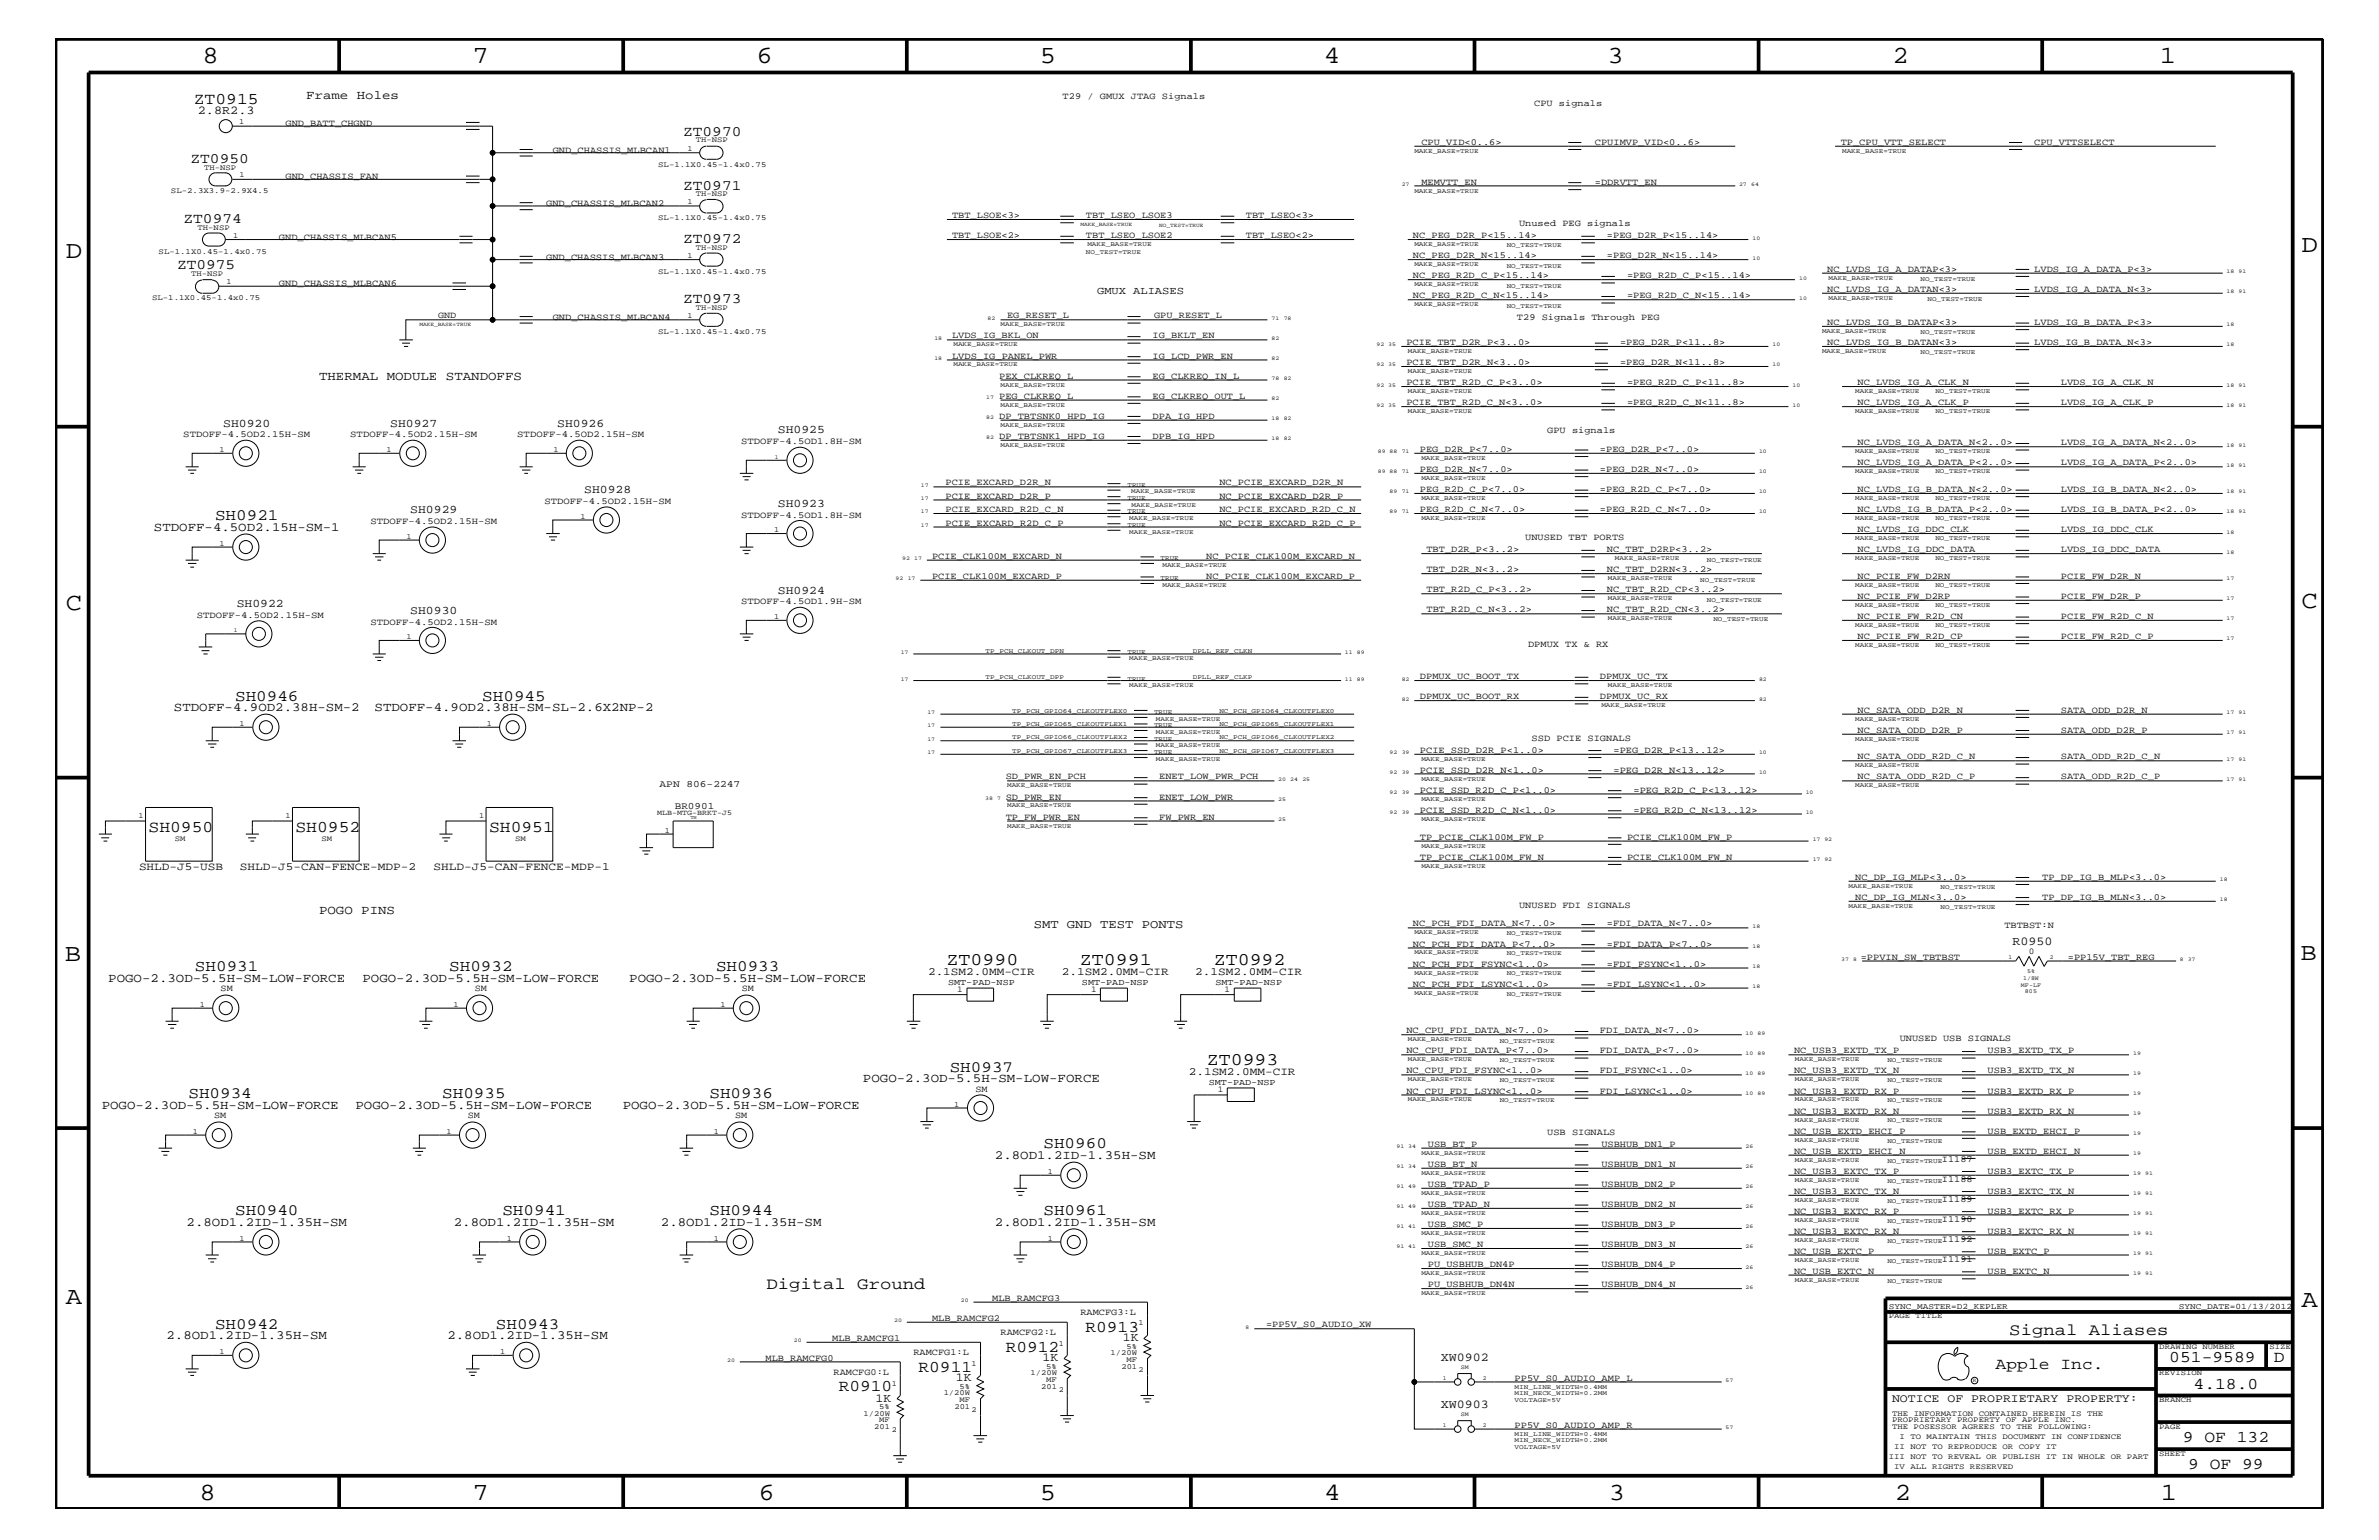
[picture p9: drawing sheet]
<svg xmlns="http://www.w3.org/2000/svg" width="432mm" height="279mm" viewBox="0 0 432 279" stroke-linecap="round" stroke-linejoin="round" font-family="sans-serif">
<defs><g id="words">
<g font-size="4.5">
<text x="36.7" y="11.5">8</text>
<text x="85.8" y="11.5">7</text>
<text x="137.3" y="11.5">6</text>
<text x="188.7" y="11.5">5</text>
<text x="240.3" y="11.5">4</text>
<text x="291.8" y="11.5">3</text>
<text x="343.5" y="11.5">2</text>
<text x="392" y="11.5">1</text>
<text x="11.9" y="46.8">D</text>
<text x="417.7" y="45.7">D</text>
<text x="11.9" y="110.6">C</text>
<text x="417.7" y="110.3">C</text>
<text x="11.8" y="174.3">B</text>
<text x="417.6" y="174.2">B</text>
<text x="11.9" y="236.7">A</text>
<text x="417.7" y="237.1">A</text>
<text x="36.2" y="272.1">8</text>
<text x="85.8" y="272.1">7</text>
<text x="137.7" y="272.1">6</text>
<text x="188.7" y="272.1">5</text>
<text x="240.4" y="272.1">4</text>
<text x="292" y="272.1">3</text>
<text x="343.9" y="272.1">2</text>
<text x="392.2" y="272.1">1</text>
</g>
<g font-size="3.2">
<text x="171.8" y="175">ZT0990</text>
<text x="196" y="175">ZT0991</text>
<text x="220.3" y="175">ZT0992</text>
<text x="219" y="193.2">ZT0993</text>
</g>
<g font-size="3">
<text x="35.2" y="18.8">ZT0915</text>
<text x="27" y="150.9">SH0950</text>
<text x="53.6" y="150.9">SH0952</text>
<text x="88.8" y="150.9">SH0951</text>
<text x="139.1" y="233.8">Digital Ground</text>
<text x="182.5" y="245.2">R0912</text>
<text x="197" y="241.6">R0913</text>
<text x="364.7" y="242.3">Signal Aliases</text>
<text x="166.7" y="248.9">R0911</text>
<text x="362.2" y="248.4">Apple Inc.</text>
<text x="393.7" y="247.1">051-9589</text>
<text x="398.1" y="252">4.18.0</text>
<text x="412.7" y="247.1">D</text>
<text x="152.2" y="252.4">R0910</text>
<text x="396.2" y="261.6">9 OF 132</text>
<text x="397.2" y="266.6">9 OF 99</text>
</g>
<g font-size="2.9">
<text x="39" y="94.3">SH0921</text>
<text x="42.7" y="127.1">SH0946</text>
<text x="87.5" y="127.1">SH0945</text>
<text x="35.4" y="176.2">SH0931</text>
<text x="81.5" y="176.2">SH0932</text>
<text x="130" y="176.2">SH0933</text>
<text x="172.4" y="194.4">SH0937</text>
<text x="34.2" y="199.2">SH0934</text>
<text x="80.3" y="199.2">SH0935</text>
<text x="128.8" y="199.2">SH0936</text>
<text x="189.4" y="208.3">SH0960</text>
<text x="42.7" y="220.4">SH0940</text>
<text x="91.2" y="220.4">SH0941</text>
<text x="128.8" y="220.4">SH0944</text>
<text x="189.4" y="220.4">SH0961</text>
<text x="39" y="241.1">SH0942</text>
<text x="90" y="241.1">SH0943</text>
</g>
<g font-size="2.6">
<text x="34.6" y="29.5">ZT0950</text>
<text x="124" y="24.7">ZT0970</text>
<text x="124" y="34.4">ZT0971</text>
<text x="33.3" y="40.4">ZT0974</text>
<text x="124" y="44.1">ZT0972</text>
<text x="32.1" y="48.9">ZT0975</text>
<text x="124" y="55">ZT0973</text>
</g>
<g font-size="2.3">
<text x="55.6" y="18">Frame Holes</text>
<text x="57.9" y="68.9">THERMAL MODULE STANDOFFS</text>
<text x="27.9" y="96.3">STDOFF-4.5OD2.15H-SM-1</text>
<text x="31.6" y="129.1">STDOFF-4.9OD2.38H-SM-2</text>
<text x="68" y="129.1">STDOFF-4.9OD2.38H-SM-SL-2.6X2NP-2</text>
<text x="57.9" y="165.9">POGO PINS</text>
<text x="19.6" y="178.2">POGO-2.3OD-5.5H-SM-LOW-FORCE</text>
<text x="65.8" y="178.2">POGO-2.3OD-5.5H-SM-LOW-FORCE</text>
<text x="114.2" y="178.2">POGO-2.3OD-5.5H-SM-LOW-FORCE</text>
<text x="156.6" y="196.4">POGO-2.3OD-5.5H-SM-LOW-FORCE</text>
<text x="18.5" y="201.2">POGO-2.3OD-5.5H-SM-LOW-FORCE</text>
<text x="64.5" y="201.2">POGO-2.3OD-5.5H-SM-LOW-FORCE</text>
<text x="113" y="201.2">POGO-2.3OD-5.5H-SM-LOW-FORCE</text>
<text x="180.6" y="210.3">2.8OD1.2ID-1.35H-SM</text>
<text x="33.9" y="222.4">2.8OD1.2ID-1.35H-SM</text>
<text x="82.4" y="222.4">2.8OD1.2ID-1.35H-SM</text>
<text x="120" y="222.4">2.8OD1.2ID-1.35H-SM</text>
<text x="180.6" y="222.4">2.8OD1.2ID-1.35H-SM</text>
<text x="30.2" y="243">2.8OD1.2ID-1.35H-SM</text>
<text x="81.2" y="243">2.8OD1.2ID-1.35H-SM</text>
</g>
<g font-size="2.2">
<text x="35.9" y="20.7">2.8R2.3</text>
<text x="187.6" y="168.3">SMT GND TEST PONTS</text>
<text x="365.3" y="171.4">R0950</text>
<text x="203.8" y="243.4">1K</text>
<text x="173.5" y="250.6">1K</text>
<text x="189.2" y="247">1K</text>
<text x="261.5" y="247">XW0902</text>
<text x="158.9" y="254.3">1K</text>
<text x="261.5" y="255.5">XW0903</text>
</g>
<g font-size="2.1">
<text x="40.5" y="77.4">SH0920</text>
<text x="70.8" y="77.4">SH0927</text>
<text x="101.1" y="77.4">SH0926</text>
<text x="141.2" y="78.6">SH0925</text>
<text x="106" y="89.5">SH0928</text>
<text x="74.5" y="93.2">SH0929</text>
<text x="141.2" y="92">SH0923</text>
<text x="141.2" y="107.7">SH0924</text>
<text x="43" y="110.2">SH0922</text>
<text x="74.5" y="111.4">SH0930</text>
<text x="343.4" y="254.4">NOTICE OF PROPRIETARY PROPERTY:</text>
</g>
<g font-size="2">
<text x="25.2" y="157.8">SHLD-J5-USB</text>
<text x="43.5" y="157.8">SHLD-J5-CAN-FENCE-MDP-2</text>
<text x="78.7" y="157.8">SHLD-J5-CAN-FENCE-MDP-1</text>
<text x="168.4" y="176.9">2.1SM2.0MM-CIR</text>
<text x="192.7" y="176.9">2.1SM2.0MM-CIR</text>
<text x="217" y="176.9">2.1SM2.0MM-CIR</text>
<text x="215.8" y="195.1">2.1SM2.0MM-CIR</text>
</g>
<text font-size="1.9" x="199.1" y="53.3">GMUX ALIASES</text>
<g font-size="1.8">
<text x="119.7" y="142.9">APN 806-2247</text>
<text x="122.5" y="146.8">BR0901</text>
</g>
<g font-size="1.7">
<text x="192.9" y="18">T29 / GMUX JTAG Signals</text>
<text x="51.8" y="22.9">GND_BATT_CHGND</text>
<text x="278.5" y="19.2">CPU signals</text>
<text x="100.3" y="27.7">GND_CHASSIS_MLBCAN1</text>
<text x="258" y="26.3">CPU_VID&lt;0..6&gt;</text>
<text x="289.5" y="26.3">CPUIMVP_VID&lt;0..6&gt;</text>
<text x="334.1" y="26.3">TP_CPU_VTT_SELECT</text>
<text x="369.2" y="26.3">CPU_VTTSELECT</text>
<text x="51.8" y="32.5">GND_CHASSIS_FAN</text>
<text x="258" y="33.6">MEMVTT_EN</text>
<text x="289.5" y="33.6">=DDRVTT_EN</text>
<text x="99.1" y="37.4">GND_CHASSIS_MLBCAN2</text>
<text x="172.8" y="39.6">TBT_LSOE&lt;3&gt;</text>
<text x="197.1" y="39.6">TBT_LSEO_LSOE3</text>
<text x="226.1" y="39.6">TBT_LSEO&lt;3&gt;</text>
<text x="275.7" y="41">Unused PEG signals</text>
<text x="50.6" y="43.5">GND_CHASSIS_MLBCAN5</text>
<text x="99.1" y="47.1">GND_CHASSIS_MLBCAN3</text>
<text x="172.8" y="43.2">TBT_LSOE&lt;2&gt;</text>
<text x="197.1" y="43.2">TBT_LSEO_LSOE2</text>
<text x="226.1" y="43.2">TBT_LSEO&lt;2&gt;</text>
<text x="256.5" y="43.2">NC_PEG_D2R_P&lt;15..14&gt;</text>
<text x="256.5" y="46.8">NC_PEG_D2R_N&lt;15..14&gt;</text>
<text x="291.7" y="43.2">=PEG_D2R_P&lt;15..14&gt;</text>
<text x="291.7" y="46.8">=PEG_D2R_N&lt;15..14&gt;</text>
<text x="50.6" y="51.9">GND_CHASSIS_MLBCAN6</text>
<text x="256.5" y="50.5">NC_PEG_R2D_C_P&lt;15..14&gt;</text>
<text x="295.3" y="50.5">=PEG_R2D_C_P&lt;15..14&gt;</text>
<text x="331.6" y="49.3">NC_LVDS_IG_A_DATAP&lt;3&gt;</text>
<text x="331.6" y="52.9">NC_LVDS_IG_A_DATAN&lt;3&gt;</text>
<text x="369.2" y="52.9">LVDS_IG_A_DATA_N&lt;3&gt;</text>
<text x="369.2" y="49.3">LVDS_IG_A_DATA_P&lt;3&gt;</text>
<text x="79.5" y="57.8">GND</text>
<text x="100.3" y="58">GND_CHASSIS_MLBCAN4</text>
<text x="182.8" y="57.8">EG_RESET_L</text>
<text x="209.5" y="57.8">GPU_RESET_L</text>
<text x="256.5" y="54.1">NC_PEG_R2D_C_N&lt;15..14&gt;</text>
<text x="275.3" y="58">T29 Signals Through PEG</text>
<text x="295.3" y="54.1">=PEG_R2D_C_N&lt;15..14&gt;</text>
<text x="331.6" y="59">NC_LVDS_IG_B_DATAP&lt;3&gt;</text>
<text x="369.2" y="59">LVDS_IG_B_DATA_P&lt;3&gt;</text>
<text x="172.8" y="61.4">LVDS_IG_BKL_ON</text>
<text x="172.8" y="65.1">LVDS_IG_PANEL_PWR</text>
<text x="209.2" y="65.1">IG_LCD_PWR_EN</text>
<text x="209.2" y="61.4">IG_BKLT_EN</text>
<text x="255.3" y="62.6">PCIE_TBT_D2R_P&lt;3..0&gt;</text>
<text x="294" y="62.6">=PEG_D2R_P&lt;11..8&gt;</text>
<text x="331.6" y="62.6">NC_LVDS_IG_B_DATAN&lt;3&gt;</text>
<text x="369.2" y="62.6">LVDS_IG_B_DATA_N&lt;3&gt;</text>
<text x="181.4" y="68.7">PEX_CLKREQ_L</text>
<text x="209.2" y="68.7">EG_CLKREQ_IN_L</text>
<text x="255.3" y="69.9">PCIE_TBT_R2D_C_P&lt;3..0&gt;</text>
<text x="255.3" y="66.2">PCIE_TBT_D2R_N&lt;3..0&gt;</text>
<text x="294" y="66.2">=PEG_D2R_N&lt;11..8&gt;</text>
<text x="295.3" y="69.9">=PEG_R2D_C_P&lt;11..8&gt;</text>
<text x="337.1" y="69.9">NC_LVDS_IG_A_CLK_N</text>
<text x="374.1" y="69.9">LVDS_IG_A_CLK_N</text>
<text x="181.4" y="76">DP_TBTSNK0_HPD_IG</text>
<text x="181.4" y="72.3">PEG_CLKREQ_L</text>
<text x="209.2" y="72.3">EG_CLKREQ_OUT_L</text>
<text x="209.2" y="76">DPA_IG_HPD</text>
<text x="255.3" y="73.5">PCIE_TBT_R2D_C_N&lt;3..0&gt;</text>
<text x="295.3" y="73.5">=PEG_R2D_C_N&lt;11..8&gt;</text>
<text x="337.1" y="73.5">NC_LVDS_IG_A_CLK_P</text>
<text x="374.1" y="73.5">LVDS_IG_A_CLK_P</text>
<text x="33.3" y="79.4">STDOFF-4.5OD2.15H-SM</text>
<text x="63.6" y="79.4">STDOFF-4.5OD2.15H-SM</text>
<text x="93.9" y="79.4">STDOFF-4.5OD2.15H-SM</text>
<text x="134.5" y="80.5">STDOFF-4.5OD1.8H-SM</text>
<text x="181.4" y="79.6">DP_TBTSNK1_HPD_IG</text>
<text x="209.2" y="79.6">DPB_IG_HPD</text>
<text x="257.7" y="82">PEG_D2R_P&lt;7..0&gt;</text>
<text x="280.8" y="78.6">GPU signals</text>
<text x="290.4" y="82">=PEG_D2R_P&lt;7..0&gt;</text>
<text x="337.1" y="80.8">NC_LVDS_IG_A_DATA_N&lt;2..0&gt;</text>
<text x="374.1" y="80.8">LVDS_IG_A_DATA_N&lt;2..0&gt;</text>
<text x="171.6" y="88.1">PCIE_EXCARD_D2R_N</text>
<text x="221.3" y="88.1">NC_PCIE_EXCARD_D2R_N</text>
<text x="257.7" y="89.3">PEG_R2D_C_P&lt;7..0&gt;</text>
<text x="257.7" y="85.6">PEG_D2R_N&lt;7..0&gt;</text>
<text x="290.4" y="85.6">=PEG_D2R_N&lt;7..0&gt;</text>
<text x="290.4" y="89.3">=PEG_R2D_C_P&lt;7..0&gt;</text>
<text x="337.1" y="84.4">NC_LVDS_IG_A_DATA_P&lt;2..0&gt;</text>
<text x="337.1" y="89.3">NC_LVDS_IG_B_DATA_N&lt;2..0&gt;</text>
<text x="374.1" y="84.4">LVDS_IG_A_DATA_P&lt;2..0&gt;</text>
<text x="374.1" y="89.3">LVDS_IG_B_DATA_N&lt;2..0&gt;</text>
<text x="67.2" y="95.1">STDOFF-4.5OD2.15H-SM</text>
<text x="98.8" y="91.5">STDOFF-4.5OD2.15H-SM</text>
<text x="134.5" y="93.9">STDOFF-4.5OD1.8H-SM</text>
<text x="171.6" y="95.4">PCIE_EXCARD_R2D_C_P</text>
<text x="171.6" y="90.5">PCIE_EXCARD_D2R_P</text>
<text x="171.6" y="92.9">PCIE_EXCARD_R2D_C_N</text>
<text x="221.3" y="95.4">NC_PCIE_EXCARD_R2D_C_P</text>
<text x="221.3" y="90.5">NC_PCIE_EXCARD_D2R_P</text>
<text x="221.3" y="92.9">NC_PCIE_EXCARD_R2D_C_N</text>
<text x="257.7" y="92.9">PEG_R2D_C_N&lt;7..0&gt;</text>
<text x="290.4" y="92.9">=PEG_R2D_C_N&lt;7..0&gt;</text>
<text x="337.1" y="92.9">NC_LVDS_IG_B_DATA_P&lt;2..0&gt;</text>
<text x="374.1" y="92.9">LVDS_IG_B_DATA_P&lt;2..0&gt;</text>
<text x="169.2" y="101.4">PCIE_CLK100M_EXCARD_N</text>
<text x="218.9" y="101.4">NC_PCIE_CLK100M_EXCARD_N</text>
<text x="258.9" y="100.2">TBT_D2R_P&lt;3..2&gt;</text>
<text x="276.8" y="98">UNUSED TBT PORTS</text>
<text x="291.7" y="100.2">NC_TBT_D2RP&lt;3..2&gt;</text>
<text x="337.1" y="100.2">NC_LVDS_IG_DDC_DATA</text>
<text x="337.1" y="96.5">NC_LVDS_IG_DDC_CLK</text>
<text x="374.1" y="100.2">LVDS_IG_DDC_DATA</text>
<text x="374.1" y="96.5">LVDS_IG_DDC_CLK</text>
<text x="169.2" y="105">PCIE_CLK100M_EXCARD_P</text>
<text x="218.9" y="105">NC_PCIE_CLK100M_EXCARD_P</text>
<text x="258.9" y="103.8">TBT_D2R_N&lt;3..2&gt;</text>
<text x="258.9" y="107.5">TBT_R2D_C_P&lt;3..2&gt;</text>
<text x="291.7" y="103.8">NC_TBT_D2RN&lt;3..2&gt;</text>
<text x="291.7" y="107.5">NC_TBT_R2D_CP&lt;3..2&gt;</text>
<text x="337.1" y="105">NC_PCIE_FW_D2RN</text>
<text x="374.1" y="105">PCIE_FW_D2R_N</text>
<text x="35.7" y="112">STDOFF-4.5OD2.15H-SM</text>
<text x="67.2" y="113.3">STDOFF-4.5OD2.15H-SM</text>
<text x="134.5" y="109.7">STDOFF-4.5OD1.9H-SM</text>
<text x="258.9" y="111.1">TBT_R2D_C_N&lt;3..2&gt;</text>
<text x="291.7" y="111.1">NC_TBT_R2D_CN&lt;3..2&gt;</text>
<text x="337.1" y="112.3">NC_PCIE_FW_R2D_CN</text>
<text x="337.1" y="108.7">NC_PCIE_FW_D2RP</text>
<text x="374.1" y="108.7">PCIE_FW_D2R_P</text>
<text x="374.1" y="112.3">PCIE_FW_R2D_C_N</text>
<text x="277.4" y="117.4">DPMUX TX &amp; RX</text>
<text x="337.1" y="115.9">NC_PCIE_FW_R2D_CP</text>
<text x="374.1" y="115.9">PCIE_FW_R2D_C_P</text>
<text x="257.7" y="123.2">DPMUX_UC_BOOT_TX</text>
<text x="290.4" y="123.2">DPMUX_UC_TX</text>
<text x="257.7" y="126.9">DPMUX_UC_BOOT_RX</text>
<text x="290.4" y="126.9">DPMUX_UC_RX</text>
<text x="337.1" y="129.3">NC_SATA_ODD_D2R_N</text>
<text x="374.1" y="129.3">SATA_ODD_D2R_N</text>
<text x="257.7" y="136.6">PCIE_SSD_D2R_P&lt;1..0&gt;</text>
<text x="278" y="134.4">SSD PCIE SIGNALS</text>
<text x="292.9" y="136.6">=PEG_D2R_P&lt;13..12&gt;</text>
<text x="337.1" y="133">NC_SATA_ODD_D2R_P</text>
<text x="337.1" y="137.8">NC_SATA_ODD_R2D_C_N</text>
<text x="374.1" y="137.8">SATA_ODD_R2D_C_N</text>
<text x="374.1" y="133">SATA_ODD_D2R_P</text>
<text x="182.5" y="141.4">SD_PWR_EN_PCH</text>
<text x="210.4" y="141.4">ENET_LOW_PWR_PCH</text>
<text x="257.7" y="143.9">PCIE_SSD_R2D_C_P&lt;1..0&gt;</text>
<text x="257.7" y="140.2">PCIE_SSD_D2R_N&lt;1..0&gt;</text>
<text x="292.9" y="140.2">=PEG_D2R_N&lt;13..12&gt;</text>
<text x="296.5" y="143.9">=PEG_R2D_C_P&lt;13..12&gt;</text>
<text x="337.1" y="141.4">NC_SATA_ODD_R2D_C_P</text>
<text x="374.1" y="141.4">SATA_ODD_R2D_C_P</text>
<text x="182.5" y="148.7">TP_FW_PWR_EN</text>
<text x="182.5" y="145.1">SD_PWR_EN</text>
<text x="210.4" y="145.1">ENET_LOW_PWR</text>
<text x="210.4" y="148.7">FW_PWR_EN</text>
<text x="257.7" y="147.5">PCIE_SSD_R2D_C_N&lt;1..0&gt;</text>
<text x="296.5" y="147.5">=PEG_R2D_C_N&lt;13..12&gt;</text>
<text x="257.7" y="152.3">TP_PCIE_CLK100M_FW_P</text>
<text x="257.7" y="156">TP_PCIE_CLK100M_FW_N</text>
<text x="295.3" y="156">PCIE_CLK100M_FW_N</text>
<text x="295.3" y="152.3">PCIE_CLK100M_FW_P</text>
<text x="336.7" y="159.6">NC_DP_IG_MLP&lt;3..0&gt;</text>
<text x="370.7" y="159.6">TP_DP_IG_B_MLP&lt;3..0&gt;</text>
<text x="275.7" y="164.7">UNUSED FDI SIGNALS</text>
<text x="336.7" y="163.3">NC_DP_IG_MLN&lt;3..0&gt;</text>
<text x="370.7" y="163.3">TP_DP_IG_B_MLN&lt;3..0&gt;</text>
<text x="256.5" y="171.7">NC_PCH_FDI_DATA_P&lt;7..0&gt;</text>
<text x="256.5" y="168.1">NC_PCH_FDI_DATA_N&lt;7..0&gt;</text>
<text x="291.7" y="168.1">=FDI_DATA_N&lt;7..0&gt;</text>
<text x="291.7" y="171.7">=FDI_DATA_P&lt;7..0&gt;</text>
<text x="363.8" y="168.3">TBTBST:N</text>
<text x="40" y="179.9">SM</text>
<text x="86.2" y="179.9">SM</text>
<text x="134.6" y="179.9">SM</text>
<text x="256.5" y="179">NC_PCH_FDI_LSYNC&lt;1..0&gt;</text>
<text x="256.5" y="175.4">NC_PCH_FDI_FSYNC&lt;1..0&gt;</text>
<text x="291.7" y="175.4">=FDI_FSYNC&lt;1..0&gt;</text>
<text x="291.7" y="179">=FDI_LSYNC&lt;1..0&gt;</text>
<text x="337.7" y="174.2">=PPVIN_SW_TBTBST</text>
<text x="375.3" y="174.2">=PP15V_TBT_REG</text>
<text x="255.3" y="191.1">NC_CPU_FDI_DATA_P&lt;7..0&gt;</text>
<text x="255.3" y="187.5">NC_CPU_FDI_DATA_N&lt;7..0&gt;</text>
<text x="290.4" y="191.1">FDI_DATA_P&lt;7..0&gt;</text>
<text x="290.4" y="187.5">FDI_DATA_N&lt;7..0&gt;</text>
<text x="325.6" y="191.1">NC_USB3_EXTD_TX_P</text>
<text x="344.8" y="188.9">UNUSED USB SIGNALS</text>
<text x="360.8" y="191.1">USB3_EXTD_TX_P</text>
<text x="255.3" y="194.8">NC_CPU_FDI_FSYNC&lt;1..0&gt;</text>
<text x="290.4" y="194.8">FDI_FSYNC&lt;1..0&gt;</text>
<text x="325.6" y="194.8">NC_USB3_EXTD_TX_N</text>
<text x="360.8" y="194.8">USB3_EXTD_TX_N</text>
<text x="38.9" y="202.9">SM</text>
<text x="84.9" y="202.9">SM</text>
<text x="133.4" y="202.9">SM</text>
<text x="177" y="198.1">SM</text>
<text x="255.3" y="198.4">NC_CPU_FDI_LSYNC&lt;1..0&gt;</text>
<text x="290.4" y="198.4">FDI_LSYNC&lt;1..0&gt;</text>
<text x="325.6" y="198.4">NC_USB3_EXTD_RX_P</text>
<text x="325.6" y="202">NC_USB3_EXTD_RX_N</text>
<text x="360.8" y="202">USB3_EXTD_RX_N</text>
<text x="360.8" y="198.4">USB3_EXTD_RX_P</text>
<text x="259.2" y="208.1">USB_BT_P</text>
<text x="280.8" y="205.9">USB SIGNALS</text>
<text x="290.7" y="208.1">USBHUB_DN1_P</text>
<text x="325.6" y="205.7">NC_USB_EXTD_EHCI_P</text>
<text x="325.6" y="209.3">NC_USB_EXTD_EHCI_N</text>
<text x="360.8" y="205.7">USB_EXTD_EHCI_P</text>
<text x="360.8" y="209.3">USB_EXTD_EHCI_N</text>
<text x="259.2" y="215.3">USB_TPAD_P</text>
<text x="259.2" y="211.7">USB_BT_N</text>
<text x="290.7" y="211.7">USBHUB_DN1_N</text>
<text x="290.7" y="215.3">USBHUB_DN2_P</text>
<text x="325.6" y="213">NC_USB3_EXTC_TX_P</text>
<text x="352.5" y="210.8">I1187</text>
<text x="352.5" y="214.4">I1188</text>
<text x="360.8" y="213">USB3_EXTC_TX_P</text>
<text x="259.2" y="219">USB_TPAD_N</text>
<text x="290.7" y="219">USBHUB_DN2_N</text>
<text x="325.6" y="216.6">NC_USB3_EXTC_TX_N</text>
<text x="325.6" y="220.2">NC_USB3_EXTC_RX_P</text>
<text x="352.5" y="218">I1189</text>
<text x="352.5" y="221.7">I1190</text>
<text x="360.8" y="220.2">USB3_EXTC_RX_P</text>
<text x="360.8" y="216.6">USB3_EXTC_TX_N</text>
<text x="259.2" y="226.3">USB_SMC_N</text>
<text x="259.2" y="222.6">USB_SMC_P</text>
<text x="290.7" y="222.6">USBHUB_DN3_P</text>
<text x="290.7" y="226.3">USBHUB_DN3_N</text>
<text x="325.6" y="227.5">NC_USB_EXTC_P</text>
<text x="325.6" y="223.9">NC_USB3_EXTC_RX_N</text>
<text x="352.5" y="225.3">I1192</text>
<text x="360.8" y="227.5">USB_EXTC_P</text>
<text x="360.8" y="223.9">USB3_EXTC_RX_N</text>
<text x="259.2" y="233.5">PU_USBHUB_DN4N</text>
<text x="259.2" y="229.9">PU_USBHUB_DN4P</text>
<text x="290.7" y="233.5">USBHUB_DN4_N</text>
<text x="290.7" y="229.9">USBHUB_DN4_P</text>
<text x="325.6" y="231.1">NC_USB_EXTC_N</text>
<text x="352.5" y="229">I1191</text>
<text x="360.8" y="231.1">USB_EXTC_N</text>
<text x="169.2" y="239.6">MLB_RAMCFG2</text>
<text x="180.1" y="236">MLB_RAMCFG3</text>
<text x="196.1" y="238.6">RAMCFG3:L</text>
<text x="151" y="243.3">MLB_RAMCFG1</text>
<text x="165.8" y="245.9">RAMCFG1:L</text>
<text x="181.6" y="242.3">RAMCFG2:L</text>
<text x="229.8" y="240.8">=PP5V_S0_AUDIO_XW</text>
<text x="138.9" y="246.9">MLB_RAMCFG0</text>
<text x="151.3" y="249.5">RAMCFG0:L</text>
<text x="274.9" y="250.6">PP5V_S0_AUDIO_AMP_L</text>
<text x="274.9" y="259">PP5V_S0_AUDIO_AMP_R</text>
</g>
<g font-size="1.6">
<text x="368.2" y="173.1">0</text>
<text x="172.1" y="178.7">SMT-PAD-NSP</text>
<text x="173.7" y="179.9">1</text>
<text x="196.4" y="178.7">SMT-PAD-NSP</text>
<text x="198" y="179.9">1</text>
<text x="220.6" y="178.7">SMT-PAD-NSP</text>
<text x="222.2" y="179.9">1</text>
<text x="219.4" y="196.8">SMT-PAD-NSP</text>
<text x="221.1" y="198.1">1</text>
</g>
<g font-size="1.5">
<text x="342.8" y="237.4">SYNC_MASTER=D2_KEPLER</text>
<text x="395.5" y="237.4">SYNC_DATE=01/13/2012</text>
</g>
<g font-size="1.4">
<text x="43.4" y="22.5">1</text>
<text x="124.8" y="27.4">1</text>
<text x="126.3" y="25.9">TH-NSP</text>
<text x="31" y="35.1">SL-2.3X3.9-2.9X4.5</text>
<text x="37" y="30.8">TH-NSP</text>
<text x="43.5" y="32.2">1</text>
<text x="119.5" y="30.3">SL-1.1X0.45-1.4x0.75</text>
<text x="126.3" y="35.6">TH-NSP</text>
<text x="35.9" y="41.7">TH-NSP</text>
<text x="119.5" y="40">SL-1.1X0.45-1.4x0.75</text>
<text x="124.8" y="37">1</text>
<text x="28.8" y="46">SL-1.1X0.45-1.4x0.75</text>
<text x="42.3" y="43.1">1</text>
<text x="124.8" y="46.8">1</text>
<text x="126.3" y="45.3">TH-NSP</text>
<text x="34.7" y="50.2">TH-NSP</text>
<text x="41.1" y="51.6">1</text>
<text x="119.5" y="49.6">SL-1.1X0.45-1.4x0.75</text>
<text x="27.6" y="54.5">SL-1.1X0.45-1.4x0.75</text>
<text x="124.8" y="57.7">1</text>
<text x="126.3" y="56.2">TH-NSP</text>
<text x="119.5" y="60.6">SL-1.1X0.45-1.4x0.75</text>
<text x="39.8" y="82">1</text>
<text x="70.1" y="82">1</text>
<text x="100.5" y="82">1</text>
<text x="105.4" y="94.2">1</text>
<text x="39.8" y="99">1</text>
<text x="73.8" y="97.7">1</text>
<text x="140.5" y="96.5">1</text>
<text x="140.5" y="112.3">1</text>
<text x="73.8" y="115.9">1</text>
<text x="43.5" y="131.7">1</text>
<text x="88.3" y="131.7">1</text>
<text x="25.1" y="148.4">1</text>
<text x="51.8" y="148.4">1</text>
<text x="87" y="148.4">1</text>
<text x="119.3" y="147.9">MLB-MTG-BRKT-J5</text>
<text x="31.7" y="152.6">SM</text>
<text x="58.4" y="152.6">SM</text>
<text x="93.5" y="152.6">SM</text>
<text x="120.6" y="151.1">1</text>
<text x="36.3" y="182.7">1</text>
<text x="82.3" y="182.7">1</text>
<text x="130.8" y="182.7">1</text>
<text x="173.2" y="200.9">1</text>
<text x="35" y="205.7">1</text>
<text x="81.1" y="205.7">1</text>
<text x="129.6" y="205.7">1</text>
<text x="190.2" y="213">1</text>
<text x="43.5" y="225.1">1</text>
<text x="92" y="225.1">1</text>
<text x="129.6" y="225.1">1</text>
<text x="190.2" y="225.1">1</text>
<text x="342.8" y="239.2">PAGE TITLE</text>
<text x="39.8" y="245.6">1</text>
<text x="90.8" y="245.6">1</text>
<text x="192.2" y="244.1">1</text>
<text x="201.6" y="245.9">1/20W</text>
<text x="204.5" y="244.7">5%</text>
<text x="206.7" y="240.5">1</text>
<text x="391.9" y="244.7">DRAWING NUMBER</text>
<text x="411.9" y="244.7">SIZE</text>
<text x="161.9" y="251.4">1</text>
<text x="174.2" y="252">5%</text>
<text x="176.4" y="247.8">1</text>
<text x="187" y="249.5">1/20W</text>
<text x="189" y="252">201</text>
<text x="189.9" y="250.7">MF</text>
<text x="189.9" y="248.4">5%</text>
<text x="203.5" y="248.4">201</text>
<text x="204.5" y="247.1">MF</text>
<text x="206.7" y="248.9">2</text>
<text x="391.9" y="249.5">REVISION</text>
<text x="156.7" y="256.8">1/20W</text>
<text x="159.6" y="255.6">5%</text>
<text x="171.3" y="253.2">1/20W</text>
<text x="173.2" y="255.6">201</text>
<text x="174.2" y="254.4">MF</text>
<text x="176.4" y="256.2">2</text>
<text x="192.2" y="252.6">2</text>
<text x="343.4" y="256.8">THE INFORMATION CONTAINED HEREIN IS THE</text>
<text x="391.9" y="254.4">BRANCH</text>
<text x="158.7" y="259.3">201</text>
<text x="159.6" y="258">MF</text>
<text x="161.9" y="259.9">2</text>
<text x="343.4" y="258">PROPRIETARY PROPERTY OF APPLE INC.</text>
<text x="343.4" y="259.3">THE POSESSOR AGREES TO THE FOLLOWING:</text>
<text x="343.8" y="262.9">II NOT TO REPRODUCE OR COPY IT</text>
<text x="344.8" y="261.1">I TO MAINTAIN THIS DOCUMENT IN CONFIDENCE</text>
<text x="391.9" y="259.3">PAGE</text>
<text x="342.8" y="264.7">III NOT TO REVEAL OR PUBLISH IT IN WHOLE OR PART</text>
<text x="343.8" y="266.6">IV ALL RIGHTS RESERVED</text>
<text x="391.9" y="264.1">SHEET</text>
</g>
<g font-size="1.2">
<text x="256.7" y="27.7">MAKE_BASE=TRUE</text>
<text x="334.3" y="27.7">MAKE_BASE=TRUE</text>
<text x="256.7" y="35">MAKE_BASE=TRUE</text>
<text x="197.1" y="46.1">NO_TEST=TRUE</text>
<text x="197.4" y="44.6">MAKE_BASE=TRUE</text>
<text x="256.7" y="44.6">MAKE_BASE=TRUE</text>
<text x="273.5" y="44.9">NO_TEST=TRUE</text>
<text x="256.7" y="51.9">MAKE_BASE=TRUE</text>
<text x="256.7" y="48.3">MAKE_BASE=TRUE</text>
<text x="273.5" y="52.2">NO_TEST=TRUE</text>
<text x="273.5" y="48.5">NO_TEST=TRUE</text>
<text x="331.9" y="50.7">MAKE_BASE=TRUE</text>
<text x="348.6" y="50.9">NO_TEST=TRUE</text>
<text x="181.6" y="59.2">MAKE_BASE=TRUE</text>
<text x="256.7" y="55.6">MAKE_BASE=TRUE</text>
<text x="273.5" y="55.8">NO_TEST=TRUE</text>
<text x="331.9" y="54.4">MAKE_BASE=TRUE</text>
<text x="349.8" y="54.6">NO_TEST=TRUE</text>
<text x="173.1" y="62.9">MAKE_BASE=TRUE</text>
<text x="255.5" y="64">MAKE_BASE=TRUE</text>
<text x="330.7" y="64">MAKE_BASE=TRUE</text>
<text x="330.7" y="60.4">MAKE_BASE=TRUE</text>
<text x="348.6" y="64.3">NO_TEST=TRUE</text>
<text x="348.6" y="60.6">NO_TEST=TRUE</text>
<text x="173.1" y="66.5">MAKE_BASE=TRUE</text>
<text x="181.6" y="70.1">MAKE_BASE=TRUE</text>
<text x="255.5" y="71.3">MAKE_BASE=TRUE</text>
<text x="255.5" y="67.7">MAKE_BASE=TRUE</text>
<text x="336.7" y="71.3">MAKE_BASE=TRUE</text>
<text x="351.3" y="71.3">NO_TEST=TRUE</text>
<text x="181.6" y="77.4">MAKE_BASE=TRUE</text>
<text x="181.6" y="73.8">MAKE_BASE=TRUE</text>
<text x="255.5" y="75">MAKE_BASE=TRUE</text>
<text x="336.7" y="75">MAKE_BASE=TRUE</text>
<text x="351.3" y="75">NO_TEST=TRUE</text>
<text x="181.6" y="81.1">MAKE_BASE=TRUE</text>
<text x="258" y="83.5">MAKE_BASE=TRUE</text>
<text x="336.7" y="82.2">MAKE_BASE=TRUE</text>
<text x="351.3" y="82.2">NO_TEST=TRUE</text>
<text x="204.6" y="88.3">TRUE</text>
<text x="205.3" y="89.4">MAKE_BASE=TRUE</text>
<text x="258" y="87.1">MAKE_BASE=TRUE</text>
<text x="336.7" y="85.9">MAKE_BASE=TRUE</text>
<text x="351.3" y="85.9">NO_TEST=TRUE</text>
<text x="204.6" y="95.6">TRUE</text>
<text x="204.6" y="90.7">TRUE</text>
<text x="204.6" y="93.2">TRUE</text>
<text x="205" y="94.3">MAKE_BASE=TRUE</text>
<text x="205.4" y="92">MAKE_BASE=TRUE</text>
<text x="258" y="94.3">MAKE_BASE=TRUE</text>
<text x="258" y="90.7">MAKE_BASE=TRUE</text>
<text x="336.7" y="90.7">MAKE_BASE=TRUE</text>
<text x="336.7" y="94.3">MAKE_BASE=TRUE</text>
<text x="351.3" y="90.7">NO_TEST=TRUE</text>
<text x="351.3" y="94.3">NO_TEST=TRUE</text>
<text x="205" y="96.8">MAKE_BASE=TRUE</text>
<text x="210.7" y="101.6">TRUE</text>
<text x="293.1" y="101.6">MAKE_BASE=TRUE</text>
<text x="309.8" y="101.9">NO_TEST=TRUE</text>
<text x="336.7" y="101.6">MAKE_BASE=TRUE</text>
<text x="336.7" y="98">MAKE_BASE=TRUE</text>
<text x="351.3" y="101.6">NO_TEST=TRUE</text>
<text x="351.3" y="98">NO_TEST=TRUE</text>
<text x="210.7" y="105.3">TRUE</text>
<text x="211" y="106.5">MAKE_BASE=TRUE</text>
<text x="211" y="102.9">MAKE_BASE=TRUE</text>
<text x="291.8" y="105.3">MAKE_BASE=TRUE</text>
<text x="308.6" y="105.5">NO_TEST=TRUE</text>
<text x="336.7" y="106.5">MAKE_BASE=TRUE</text>
<text x="351.3" y="106.5">NO_TEST=TRUE</text>
<text x="291.8" y="112.6">MAKE_BASE=TRUE</text>
<text x="291.8" y="108.9">MAKE_BASE=TRUE</text>
<text x="309.8" y="109.2">NO_TEST=TRUE</text>
<text x="311" y="112.7">NO_TEST=TRUE</text>
<text x="336.7" y="113.7">MAKE_BASE=TRUE</text>
<text x="336.7" y="110.2">MAKE_BASE=TRUE</text>
<text x="351.3" y="113.7">NO_TEST=TRUE</text>
<text x="351.3" y="110.2">NO_TEST=TRUE</text>
<text x="178.9" y="118.4">TP_PCH_CLKOUT_DPN</text>
<text x="204.6" y="118.6">TRUE</text>
<text x="205" y="119.8">MAKE_BASE=TRUE</text>
<text x="216.5" y="118.4">DPLL_REF_CLKN</text>
<text x="336.7" y="117.4">MAKE_BASE=TRUE</text>
<text x="351.3" y="117.4">NO_TEST=TRUE</text>
<text x="178.9" y="123.2">TP_PCH_CLKOUT_DPP</text>
<text x="204.6" y="123.5">TRUE</text>
<text x="205" y="124.7">MAKE_BASE=TRUE</text>
<text x="216.5" y="123.2">DPLL_REF_CLKP</text>
<text x="291.8" y="124.7">MAKE_BASE=TRUE</text>
<text x="183.7" y="131.7">TP_PCH_GPIO65_CLKOUTFLEX1</text>
<text x="183.7" y="129.3">TP_PCH_GPIO64_CLKOUTFLEX0</text>
<text x="209.5" y="129.6">TRUE</text>
<text x="209.5" y="131.9">TRUE</text>
<text x="209.8" y="130.8">MAKE_BASE=TRUE</text>
<text x="221.3" y="129.3">NC_PCH_GPIO64_CLKOUTFLEX0</text>
<text x="221.3" y="131.7">NC_PCH_GPIO65_CLKOUTFLEX1</text>
<text x="290.7" y="128.3">MAKE_BASE=TRUE</text>
<text x="336.7" y="130.8">MAKE_BASE=TRUE</text>
<text x="183.7" y="136.6">TP_PCH_GPIO67_CLKOUTFLEX3</text>
<text x="183.7" y="134.1">TP_PCH_GPIO66_CLKOUTFLEX2</text>
<text x="209.5" y="134.4">TRUE</text>
<text x="209.5" y="136.8">TRUE</text>
<text x="209.8" y="135.6">MAKE_BASE=TRUE</text>
<text x="209.8" y="133.2">MAKE_BASE=TRUE</text>
<text x="221.3" y="134.1">NC_PCH_GPIO66_CLKOUTFLEX2</text>
<text x="221.3" y="136.6">NC_PCH_GPIO67_CLKOUTFLEX3</text>
<text x="336.7" y="134.4">MAKE_BASE=TRUE</text>
<text x="182.8" y="142.9">MAKE_BASE=TRUE</text>
<text x="209.8" y="138">MAKE_BASE=TRUE</text>
<text x="258" y="138">MAKE_BASE=TRUE</text>
<text x="258" y="141.7">MAKE_BASE=TRUE</text>
<text x="336.7" y="142.9">MAKE_BASE=TRUE</text>
<text x="336.7" y="139.2">MAKE_BASE=TRUE</text>
<text x="182.8" y="146.5">MAKE_BASE=TRUE</text>
<text x="258" y="149">MAKE_BASE=TRUE</text>
<text x="258" y="145.3">MAKE_BASE=TRUE</text>
<text x="182.8" y="150.1">MAKE_BASE=TRUE</text>
<text x="258" y="153.8">MAKE_BASE=TRUE</text>
<text x="258" y="157.4">MAKE_BASE=TRUE</text>
<text x="335.5" y="161.1">MAKE_BASE=TRUE</text>
<text x="352.2" y="161.2">NO_TEST=TRUE</text>
<text x="335.5" y="164.7">MAKE_BASE=TRUE</text>
<text x="352.2" y="164.9">NO_TEST=TRUE</text>
<text x="256.7" y="173.2">MAKE_BASE=TRUE</text>
<text x="256.7" y="169.5">MAKE_BASE=TRUE</text>
<text x="273.5" y="173.3">NO_TEST=TRUE</text>
<text x="273.5" y="169.7">NO_TEST=TRUE</text>
<text x="256.7" y="176.8">MAKE_BASE=TRUE</text>
<text x="273.5" y="177">NO_TEST=TRUE</text>
<text x="256.7" y="180.5">MAKE_BASE=TRUE</text>
<text x="273.5" y="180.6">NO_TEST=TRUE</text>
<text x="255.5" y="188.9">MAKE_BASE=TRUE</text>
<text x="272.2" y="189.2">NO_TEST=TRUE</text>
<text x="255.5" y="192.6">MAKE_BASE=TRUE</text>
<text x="255.5" y="196.2">MAKE_BASE=TRUE</text>
<text x="272.2" y="192.7">NO_TEST=TRUE</text>
<text x="272.2" y="196.4">NO_TEST=TRUE</text>
<text x="325.8" y="196.2">MAKE_BASE=TRUE</text>
<text x="325.8" y="192.6">MAKE_BASE=TRUE</text>
<text x="342.6" y="196.4">NO_TEST=TRUE</text>
<text x="342.6" y="192.7">NO_TEST=TRUE</text>
<text x="255.5" y="199.8">MAKE_BASE=TRUE</text>
<text x="272.2" y="200">NO_TEST=TRUE</text>
<text x="325.8" y="199.8">MAKE_BASE=TRUE</text>
<text x="325.8" y="203.5">MAKE_BASE=TRUE</text>
<text x="342.6" y="200">NO_TEST=TRUE</text>
<text x="342.6" y="203.7">NO_TEST=TRUE</text>
<text x="258" y="209.6">MAKE_BASE=TRUE</text>
<text x="325.8" y="207.1">MAKE_BASE=TRUE</text>
<text x="342.6" y="207.3">NO_TEST=TRUE</text>
<text x="258" y="213.2">MAKE_BASE=TRUE</text>
<text x="325.8" y="210.8">MAKE_BASE=TRUE</text>
<text x="325.8" y="214.4">MAKE_BASE=TRUE</text>
<text x="342.6" y="210.9">NO_TEST=TRUE</text>
<text x="342.6" y="214.6">NO_TEST=TRUE</text>
<text x="258" y="220.4">MAKE_BASE=TRUE</text>
<text x="258" y="216.9">MAKE_BASE=TRUE</text>
<text x="325.8" y="218">MAKE_BASE=TRUE</text>
<text x="325.8" y="221.7">MAKE_BASE=TRUE</text>
<text x="342.6" y="218.2">NO_TEST=TRUE</text>
<text x="342.6" y="221.9">NO_TEST=TRUE</text>
<text x="258" y="227.7">MAKE_BASE=TRUE</text>
<text x="258" y="224.1">MAKE_BASE=TRUE</text>
<text x="325.8" y="225.3">MAKE_BASE=TRUE</text>
<text x="342.6" y="225.5">NO_TEST=TRUE</text>
<text x="258" y="231.3">MAKE_BASE=TRUE</text>
<text x="325.8" y="229">MAKE_BASE=TRUE</text>
<text x="325.8" y="232.6">MAKE_BASE=TRUE</text>
<text x="342.6" y="229.1">NO_TEST=TRUE</text>
<text x="342.6" y="232.8">NO_TEST=TRUE</text>
<text x="258" y="235">MAKE_BASE=TRUE</text>
<text x="274.9" y="252">MIN_LINE_WIDTH=0.4MM</text>
<text x="274.9" y="253.2">MIN_NECK_WIDTH=0.2MM</text>
<text x="274.9" y="254.4">VOLTAGE=5V</text>
<text x="274.9" y="260.5">MIN_LINE_WIDTH=0.4MM</text>
<text x="274.9" y="261.6">MIN_NECK_WIDTH=0.2MM</text>
<text x="274.9" y="262.9">VOLTAGE=5V</text>
</g>
<g font-size="1.1">
<text x="140.6" y="83.3">1</text>
<text x="42.4" y="114.8">1</text>
<text x="364.6" y="174">1</text>
<text x="366.8" y="179">MF-LF</text>
<text x="367.2" y="177.7">1/8W</text>
<text x="367.9" y="176.6">5%</text>
<text x="372" y="174">2</text>
<text x="367.5" y="180.2">805</text>
<text x="261.9" y="250.4">1</text>
<text x="265.1" y="248.4">SM</text>
<text x="269.2" y="250.4">2</text>
<text x="265.1" y="256.8">SM</text>
<text x="261.9" y="258.9">1</text>
<text x="269.2" y="258.9">2</text>
</g>
<g font-size="1">
<text x="254.4" y="33.7">27</text>
<text x="315.6" y="33.7">27</text>
<text x="317.8" y="33.7">64</text>
<text x="196.1" y="41">MAKE_BASE=TRUE</text>
<text x="210.4" y="41.3">NO_TEST=TRUE</text>
<text x="318.1" y="47.1">10</text>
<text x="318.1" y="43.5">10</text>
<text x="326.6" y="50.7">10</text>
<text x="404.1" y="53.2">18</text>
<text x="404.1" y="49.6">18</text>
<text x="406.3" y="53.2">91</text>
<text x="406.3" y="49.6">91</text>
<text x="76.1" y="59.2">MAKE_BASE=TRUE</text>
<text x="179.2" y="58">82</text>
<text x="230.8" y="58">71</text>
<text x="233" y="58">78</text>
<text x="326.6" y="54.4">10</text>
<text x="404.1" y="59.2">18</text>
<text x="169.6" y="61.7">18</text>
<text x="169.6" y="65.3">18</text>
<text x="230.8" y="65.3">82</text>
<text x="230.8" y="61.7">82</text>
<text x="249.9" y="62.9">92 35</text>
<text x="321.7" y="62.9">10</text>
<text x="404.1" y="62.9">18</text>
<text x="230.8" y="68.9">78</text>
<text x="233" y="68.9">82</text>
<text x="249.9" y="70.1">92 35</text>
<text x="249.9" y="66.5">92 35</text>
<text x="321.7" y="66.5">10</text>
<text x="325.4" y="70.1">10</text>
<text x="404.1" y="70.1">18</text>
<text x="406.3" y="70.1">91</text>
<text x="179" y="72.3">17</text>
<text x="179" y="76">82</text>
<text x="230.8" y="76.2">18</text>
<text x="230.8" y="72.6">82</text>
<text x="233" y="76.2">82</text>
<text x="249.9" y="73.8">92 35</text>
<text x="325.4" y="73.8">10</text>
<text x="404.1" y="73.8">18</text>
<text x="406.3" y="73.8">91</text>
<text x="179" y="79.6">82</text>
<text x="230.8" y="79.9">18</text>
<text x="233" y="79.9">82</text>
<text x="250.1" y="82.2">89 88</text>
<text x="254.4" y="82.2">71</text>
<text x="319.3" y="82.2">10</text>
<text x="404.1" y="81.1">18</text>
<text x="406.3" y="81.1">91</text>
<text x="167.1" y="88.3">17</text>
<text x="250.1" y="85.9">89 88</text>
<text x="252.2" y="89.5">89</text>
<text x="254.4" y="89.5">71</text>
<text x="254.4" y="85.9">71</text>
<text x="319.3" y="85.9">10</text>
<text x="319.3" y="89.5">10</text>
<text x="404.1" y="84.7">18</text>
<text x="404.1" y="89.5">18</text>
<text x="406.3" y="84.7">91</text>
<text x="406.3" y="89.5">91</text>
<text x="167.1" y="95.6">17</text>
<text x="167.1" y="90.7">17</text>
<text x="167.1" y="93.2">17</text>
<text x="252.2" y="93.2">89</text>
<text x="254.4" y="93.2">71</text>
<text x="319.3" y="93.2">10</text>
<text x="404.1" y="93.2">18</text>
<text x="406.3" y="93.2">91</text>
<text x="163.7" y="101.6">92</text>
<text x="165.9" y="101.6">17</text>
<text x="404.1" y="100.4">18</text>
<text x="404.1" y="96.8">18</text>
<text x="162.6" y="105.3">92</text>
<text x="164.8" y="105.3">17</text>
<text x="404.1" y="105.3">17</text>
<text x="404.1" y="108.9">17</text>
<text x="404.1" y="112.6">17</text>
<text x="163.5" y="118.6">17</text>
<text x="244.1" y="118.6">11</text>
<text x="246.3" y="118.6">89</text>
<text x="404.1" y="116.2">17</text>
<text x="163.5" y="123.5">17</text>
<text x="244.1" y="123.5">11</text>
<text x="246.3" y="123.5">89</text>
<text x="254.4" y="123.5">82</text>
<text x="319.3" y="123.5">82</text>
<text x="168.3" y="131.9">17</text>
<text x="168.3" y="129.6">17</text>
<text x="254.4" y="127.1">82</text>
<text x="319.3" y="127.1">82</text>
<text x="404.1" y="129.6">17</text>
<text x="406.3" y="129.6">91</text>
<text x="168.3" y="136.8">17</text>
<text x="168.3" y="134.4">17</text>
<text x="252.2" y="136.8">92</text>
<text x="254.4" y="136.8">39</text>
<text x="319.3" y="136.8">10</text>
<text x="404.1" y="133.2">17</text>
<text x="406.3" y="133.2">91</text>
<text x="232" y="141.7">20</text>
<text x="234.2" y="141.7">24</text>
<text x="236.4" y="141.7">25</text>
<text x="252.2" y="140.4">92</text>
<text x="254.4" y="140.4">39</text>
<text x="319.3" y="140.4">10</text>
<text x="404.1" y="141.7">17</text>
<text x="404.1" y="138">17</text>
<text x="406.3" y="141.7">91</text>
<text x="406.3" y="138">91</text>
<text x="178.8" y="145.1">38</text>
<text x="181" y="145.1">7</text>
<text x="232" y="145.3">25</text>
<text x="232" y="149">25</text>
<text x="252.2" y="147.7">92</text>
<text x="252.2" y="144">92</text>
<text x="254.4" y="147.7">39</text>
<text x="254.4" y="144">39</text>
<text x="327.7" y="144">10</text>
<text x="327.7" y="147.7">10</text>
<text x="329" y="152.6">17 92</text>
<text x="329" y="156.2">17 92</text>
<text x="402.9" y="159.9">18</text>
<text x="402.9" y="163.5">18</text>
<text x="318.1" y="168.3">18</text>
<text x="318.1" y="172">18</text>
<text x="318.1" y="175.6">18</text>
<text x="318.1" y="179.3">18</text>
<text x="334.2" y="174.4">37</text>
<text x="336.4" y="174.4">8</text>
<text x="395.6" y="174.4">8</text>
<text x="397.1" y="174.4">37</text>
<text x="316.8" y="191.4">10</text>
<text x="316.8" y="187.7">10</text>
<text x="319" y="191.4">89</text>
<text x="319" y="187.7">89</text>
<text x="387.2" y="191.4">19</text>
<text x="316.8" y="195">10</text>
<text x="319" y="195">89</text>
<text x="387.2" y="195">19</text>
<text x="316.8" y="198.7">10</text>
<text x="319" y="198.7">89</text>
<text x="387.2" y="202.3">19</text>
<text x="387.2" y="198.7">19</text>
<text x="253.5" y="208.3">91 34</text>
<text x="316.8" y="208.3">26</text>
<text x="387.2" y="205.9">19</text>
<text x="387.2" y="209.6">19</text>
<text x="253.5" y="215.6">91 49</text>
<text x="253.5" y="211.9">91 34</text>
<text x="316.8" y="211.9">26</text>
<text x="316.8" y="215.6">26</text>
<text x="387.2" y="213.2">19</text>
<text x="389.4" y="213.2">91</text>
<text x="253.5" y="219.2">91 49</text>
<text x="316.8" y="219.2">26</text>
<text x="387.2" y="220.4">19</text>
<text x="387.2" y="216.9">19</text>
<text x="389.4" y="220.4">91</text>
<text x="389.4" y="216.9">91</text>
<text x="253.5" y="226.5">91 41</text>
<text x="253.5" y="222.9">91 41</text>
<text x="316.8" y="222.9">26</text>
<text x="316.8" y="226.5">26</text>
<text x="387.2" y="227.7">19</text>
<text x="387.2" y="224.1">19</text>
<text x="389.4" y="227.7">91</text>
<text x="389.4" y="224.1">91</text>
<text x="316.8" y="233.8">26</text>
<text x="316.8" y="230.2">26</text>
<text x="387.2" y="231.3">19</text>
<text x="389.4" y="231.3">91</text>
<text x="162.3" y="239.9">20</text>
<text x="174.4" y="236.2">20</text>
<text x="144.1" y="243.5">20</text>
<text x="226.1" y="241.1">8</text>
<text x="132" y="247.1">20</text>
<text x="313.2" y="250.7">57</text>
<text x="358.1" y="250.7">R</text>
<text x="313.2" y="259.3">57</text>
</g>
<text font-size=".9" x="125.3" y="148.6">TH</text>
</g></defs>
<g fill="none" stroke="#000" stroke-width=".18">
<path d="M40.9 31.4a1.19 1.19 0 0 1 1.2 1.1 1.19 1.19 0 0 1-1.2 1.2M41 31.4h-1.9a1.19 1.19 0 0 0-1.2 1.1 1.19 1.19 0 0 0 1.2 1.2h1.9M42.2 22.9h47.2v4.8h37.6M42.2 32.5h47.2M84.6 33.1h2.4M84.6 31.9h2.4M84.6 23.5h2.4M84.6 22.2h2.4M89.4 37.4v6.1h-48.4M89.4 37.4h37.6M89.4 27.7v9.7M94.3 28.3h2.4"/>
<path d="M94.3 27.1h2.4M94.3 38h2.4M94.3 36.8h2.4M128.2 26.5a1.19 1.19 0 0 0-1.2 1.2 1.19 1.19 0 0 0 1.2 1.2M128.2 36.3a1.19 1.19 0 0 0-1.2 1.2 1.19 1.19 0 0 0 1.2 1.1M128.3 26.5h1.7a1.19 1.19 0 0 1 1.2 1.2 1.19 1.19 0 0 1-1.2 1.2h-1.7M128.3 36.2h1.7M130 36.3a1.19 1.19 0 0 1 1.2 1.2 1.19 1.19 0 0 1-1.2 1.1h-1.7M171.9 39.8h73.9M192.4 39.2h2.5M221.6 39.2h2.4M256.7 26.5h58.3"/>
<path d="M256.7 33.7h58.3M284.6 27.1h2.4M284.6 25.9h2.4M284.6 34.4h2.4M284.6 33.1h2.4M333.1 26.5h69.1M364.7 27.1h2.3M364.7 25.9h2.3M36.7 50.8a1.19 1.19 0 0 0-1.2 1.2 1.19 1.19 0 0 0 1.2 1.2M36.7 50.7h1.8M37.2 42.5a4.2 4.2 0 0 1 2.9-.2 1.19 1.19 0 0 1 .8 1.4 1.19 1.19 0 0 1-1.2 .9h-1.8a1.19 1.19 0 0 1-1.1-.8 1.19 1.19 0 0 1 .4-1.3zM38.5 50.8a1.19 1.19 0 0 1 1.2 1.2 1.19 1.19 0 0 1-1.2 1.2h-1.8"/>
<path d="M82.1 52.5h2.5M82.1 51.3h2.5M83.4 44.1h2.4M83.4 42.9h2.4M89.4 47.1v4.8h-49.7M89.4 58h-15.7v3.7M89.4 47.1h37.6M89.4 58h37.6M89.4 43.5v3.6M89.4 51.9v6.1M94.3 47.7h2.4M94.3 46.5h2.4"/>
<path d="M94.3 58.6h2.4M94.3 57.4h2.4M128.2 45.9a1.19 1.19 0 0 0-1.2 1.2 1.19 1.19 0 0 0 1.2 1.2M128.2 56.8a1.19 1.19 0 0 0-1.2 1.2 1.19 1.19 0 0 0 1.2 1.2M128.3 45.9h1.7a1.19 1.19 0 0 1 1.2 1.2 1.19 1.19 0 0 1-1.2 1.2h-1.7M128.3 56.8h1.7a1.19 1.19 0 0 1 1.2 1.2 1.19 1.19 0 0 1-1.2 1.2h-1.7M171.9 43.5h73.9M181.6 58h48.4M192.4 40.4h2.5M192.4 44.1h2.5M192.4 42.9h2.5M204.6 58.6h2.4"/>
<path d="M204.6 57.4h2.4M221.6 40.4h2.4M221.6 44.1h2.4M221.6 42.9h2.4M255.5 47.1h61.8M255.5 43.5h61.8M255.5 50.7h70.3M255.5 54.4h70.3M287 47.7h2.5M287 46.5h2.5M287 44.1h2.5M287 42.9h2.5"/>
<path d="M290.7 51.3h2.4M290.7 53.8h2.4M290.7 50.2h2.4M290.7 55h2.4M330.7 53.2h72.7M330.7 59.2h72.7M330.7 49.6h72.7M365.8 58.6h2.5M365.8 52.5h2.5M365.8 59.8h2.5M365.8 53.8h2.5M365.8 50.2h2.5"/>
<path d="M365.8 48.9h2.5M72.5 61.7h2.4M73 62.3h1.4M73.3 62.9h.8M171.9 65.3h58.1M171.9 61.7h58.1M181.6 79.9h48.4M181.6 76.2h48.4M181.6 68.9h48.4M181.6 72.6h48.4M204.6 79.2h2.4M204.6 76.8h2.4"/>
<path d="M204.6 75.6h2.4M204.6 62.3h2.4M204.6 65.9h2.4M204.6 64.7h2.4M204.6 61.1h2.4M204.6 69.5h2.4M204.6 68.4h2.4M204.6 73.2h2.4M204.6 72h2.4M254.3 62.9h66.7M254.3 70.1h70.3M254.3 73.8h70.3"/>
<path d="M254.3 66.5h66.7M289.5 63.4h2.3M289.5 62.3h2.3M289.5 65.9h2.3M289.5 67.1h2.3M290.7 69.5h2.4M290.7 73.2h2.4M290.7 70.7h2.4M290.7 74.4h2.4M330.7 62.9h72.7M334.3 70.1h69.1M334.3 73.8h69.1"/>
<path d="M365.8 63.4h2.5M365.8 62.3h2.5M365.8 69.5h2.5M365.8 73.2h2.5M365.8 70.7h2.5M365.8 74.4h2.5M33.7 84.7h2.4M34.1 85.3h1.5M34.5 85.9h.7M42.2 82.2h-7.3v2.5M42.2 99.3h-7.3v2.3M64 84.7h2.4"/>
<path d="M64.4 85.3h1.6M64.9 85.9h.6M72.5 82.2h-7.3v2.5M76.1 98h-7.3v2.4M94.3 84.7h2.4M94.7 85.3h1.6M95.2 85.9h.6M99.1 96.8h2.5M99.7 97.4h1.4M100 98h.8M102.8 82.2h-7.3v2.5M107.6 94.3h-7.3v2.5"/>
<path d="M134.3 85.9h2.4M134.3 99.3h2.4M134.8 99.9h1.4M134.8 86.5h1.4M135.1 87.1h.8M142.7 83.5h-7.2v2.4M142.7 96.8h-7.2v2.5M169.4 93.2h77.7M169.4 88.3h77.7M169.4 90.7h77.7M169.4 95.6h77.7M201 90.1h2.4"/>
<path d="M201 88.9h2.4M201 93.8h2.4M201 92.6h2.4M201 96.2h2.4M201 87.7h2.4M201 91.4h2.4M201 95h2.4M204.6 80.5h2.4M256.7 89.5h61.8M256.7 93.2h61.8M256.7 85.9h61.8M256.7 82.2h61.8"/>
<path d="M285.8 85.3h2.5M285.8 81.6h2.5M285.8 90.1h2.5M285.8 88.9h2.5M285.8 93.8h2.5M285.8 92.6h2.5M285.8 86.5h2.5M285.8 82.8h2.5M287 99.9h2.5M334.3 84.7h69.1M334.3 81.1h69.1M334.3 89.5h69.1"/>
<path d="M334.3 93.2h69.1M334.3 96.8h69.1M365.8 85.3h2.5M365.8 84.1h2.5M365.8 81.6h2.5M365.8 80.5h2.5M365.8 90.1h2.5M365.8 88.9h2.5M365.8 93.8h2.5M365.8 92.6h2.5M365.8 99.9h2.5M365.8 97.4h2.5"/>
<path d="M365.8 96.2h2.5M33.7 101.6h2.4M34.1 102.2h1.5M34.5 102.9h.7M36.1 117.4h2.4M36.6 118.1h1.4M36.9 118.6h.8M44.6 115h-7.3v2.4M67.6 100.4h2.4M67.6 118.6h2.4M68.1 101h1.5M68.1 119.2h1.5"/>
<path d="M68.5 101.6h.7M68.5 119.8h.7M76.1 116.2h-7.3v2.4M134.3 115h2.4M134.8 115.6h1.4M135.1 100.4h.8M135.1 116.2h.8M142.7 112.6h-7.2v2.4M165.8 118.6h77.6M167 105.3h80.1M168.2 101.6h78.9M201 119.2h2.4"/>
<path d="M201 118.1h2.4M207 101h2.5M207 105.9h2.5M207 104.7h2.5M207 102.2h2.5M258 100.4h61.8M258 104.1h61.8M258 111.4h65.4M258 107.7h65.4M287 101h2.5M287 104.7h2.5M287 108.3h2.5"/>
<path d="M287 112h2.5M287 103.5h2.5M287 110.8h2.5M287 107.1h2.5M334.3 100.4h69.1M334.3 105.3h69.1M334.3 108.9h69.1M334.3 112.6h69.1M334.3 116.2h69.1M365.8 101h2.5M365.8 105.9h2.5M365.8 104.7h2.5"/>
<path d="M365.8 109.5h2.5M365.8 108.3h2.5M365.8 113.1h2.5M365.8 112h2.5M365.8 116.8h2.5M365.8 115.6h2.5M37.3 134.4h2.4M37.8 135h1.5M38.2 135.6h.7M45.8 131.9h-7.3v2.5M82.1 134.4h2.5M82.6 135h1.5"/>
<path d="M83 135.6h.7M90.7 131.9h-7.3v2.5M165.8 123.5h77.6M170.7 129.6h75.1M170.7 136.8h75.1M170.7 134.4h75.1M170.7 131.9h75.1M201 124.1h2.4M201 122.9h2.4M205.8 130.2h2.5M205.8 128.9h2.5M205.8 133.8h2.5"/>
<path d="M205.8 132.5h2.5M205.8 137.4h2.5M205.8 136.2h2.5M205.8 135h2.5M205.8 131.3h2.5M256.7 123.5h61.8M256.7 127.1h61.8M256.7 136.8h61.8M285.8 124.1h2.5M285.8 122.9h2.5M285.8 127.7h2.5M285.8 126.5h2.5"/>
<path d="M288.3 137.4h2.4M288.3 136.2h2.4M288.3 139.8h2.4M334.3 129.6h69.1M334.3 133.2h69.1M334.3 138h69.1M365.8 130.2h2.5M365.8 128.9h2.5M365.8 133.8h2.5M365.8 132.5h2.5M365.8 138.6h2.5M365.8 137.4h2.5"/>
<path d="M17.9 151.3h2.4M18.4 152h1.4M18.8 152.6h.7M26.4 146.5h12.1v9.7h-12.1zM26.4 149h-7.3v2.3M44.6 151.3h2.4M45 152h1.5M45.5 152.6h.6M53.1 146.5h12.1v9.7h-12.1zM53.1 149h-7.3v2.3M79.8 151.3h2.3M80.3 152h1.4"/>
<path d="M80.6 152.6h.7M88.2 146.5h12.1v9.7h-12.1zM88.2 149h-7.3v2.3M116.1 153.8h2.4M116.6 154.4h1.4M116.9 155h.8M122.2 149h7.3v4.8h-7.3zM122.2 151.3h-4.9v2.5M182.8 141.7h48.5M182.8 145.3h48.5M182.8 149h48.5M205.8 142.3h2.5"/>
<path d="M205.8 141.1h2.5M205.8 144.7h2.5M205.8 148.4h2.5M205.8 145.9h2.5M205.8 149.5h2.5M256.7 140.4h61.8M256.7 144h70.4M256.7 147.7h70.4M256.7 152.6h71.6M256.7 156.2h71.6M288.3 141.1h2.4M291.8 144.7h2.5"/>
<path d="M291.8 143.5h2.5M291.8 148.4h2.5M291.8 147.1h2.5M291.8 152h2.5M291.8 153.2h2.5M291.8 156.8h2.5M291.8 155.6h2.5M334.3 141.7h69.1M335.5 159.9h66.7M365.8 142.3h2.5M365.8 141.1h2.5M365.8 159.2h2.5"/>
<path d="M175.5 179.3h4.8v2.3h-4.8zM199.7 179.3h4.9v2.3h-4.9zM224 179.3h4.9v2.3h-4.9zM255.5 168.3h61.8M255.5 172h61.8M255.5 175.6h61.8M255.5 179.3h61.8M287 168.9h2.5M287 167.8h2.5M287 172.6h2.5M287 171.4h2.5M287 176.2h2.5"/>
<path d="M287 175h2.5M287 179.9h2.5M287 178.7h2.5M335.5 163.5h66.7M338 174.4h27.8l.6-.9 1 1.8 .9-1.8 .8 1.8 1-1.8 .9 1.8M365.8 164.1h2.5M365.8 162.8h2.5M365.8 160.5h2.5M395 174.4h-23.4l-.6 1M30.1 185.3h2.3M30.5 185.9h1.5M30.9 186.5h.7"/>
<path d="M38.5 182.9h-7.3v2.4M76.1 185.3h2.4M76.6 185.9h1.5M77 186.5h.6M84.6 182.9h-7.3v2.4M124.6 185.3h2.4M125.1 185.9h1.4M125.5 186.5h.7M133.1 182.9h-7.3v2.4M164.6 185.3h2.4M165.1 185.9h1.4M165.4 186.5h.8"/>
<path d="M175.5 180.5h-9.7v4.8M188.8 185.3h2.5M189.3 185.9h1.5M189.7 186.5h.7M199.7 180.5h-9.6v4.8M213.1 185.3h2.4M213.6 185.9h1.5M214 186.5h.6M222.8 197.4h4.9v2.4h-4.9zM222.8 198.7h-6.1v4.8M224 180.5h-9.7v4.8M254.3 191.4h61.8"/>
<path d="M254.3 195h61.8M254.3 198.7h61.8M254.3 187.7h61.8M285.8 192h2.5M285.8 190.8h2.5M285.8 195.6h2.5M285.8 194.4h2.5M285.8 199.2h2.5M285.8 198.1h2.5M285.8 188.3h2.5M285.8 187.1h2.5M324.6 191.4h61.8"/>
<path d="M324.6 195h61.8M324.6 198.7h61.8M356.1 192h2.5M356.1 190.8h2.5M356.1 195.6h2.5M356.1 194.4h2.5M356.1 199.2h2.5M356.1 198.1h2.5M28.8 208.3h2.4M29.3 208.9h1.4M29.6 209.6h.8M37.3 205.9h-7.2v2.4"/>
<path d="M74.9 208.3h2.4M75.4 208.9h1.4M75.8 209.6h.7M83.4 205.9h-7.3v2.4M123.4 208.3h2.4M123.9 208.9h1.4M124.2 209.6h.8M131.8 205.9h-7.2v2.4M167 203.5h2.4M167.5 204.1h1.5M167.9 204.7h.7M175.5 201h-7.3v2.5"/>
<path d="M184 215.6h2.4M184.5 216.2h1.4M184.8 216.9h.8M192.4 213.2h-7.2v2.4M215.5 203.5h2.4M216 204.1h1.4M216.3 204.7h.8M258 208.3h58.1M258 211.9h58.1M258 219.2h58.1M258 215.6h58.1M285.8 208.9h2.5"/>
<path d="M285.8 207.7h2.5M285.8 212.5h2.5M285.8 211.4h2.5M285.8 219.8h2.5M285.8 218.6h2.5M285.8 216.2h2.5M285.8 215h2.5M324.6 202.3h61.8M324.6 205.9h61.8M324.6 209.6h61.8M324.6 213.2h61.8M324.6 216.9h61.8"/>
<path d="M356.1 202.9h2.5M356.1 201.7h2.5M356.1 206.5h2.5M356.1 205.3h2.5M356.1 210.2h2.5M356.1 208.9h2.5M356.1 212.5h2.5M356.1 219.8h2.5M356.1 216.2h2.5M356.1 213.8h2.5M356.1 217.5h2.5M37.3 227.7h2.4"/>
<path d="M37.8 228.4h1.5M38.2 229h.7M45.8 225.3h-7.3v2.4M85.8 227.7h2.4M86.3 228.4h1.4M86.6 229h.8M94.3 225.3h-7.3v2.4M123.4 227.7h2.4M123.9 228.4h1.4M124.2 229h.8M131.8 225.3h-7.2v2.4M164.6 239.9h29.1v6l-.6 .6 1.2 .6-1.2 .7 1.2 .6-1.2 .5 1.2 .6-.6 .6v6.7"/>
<path d="M176.7 236.2h31.6v6.1l-.7 .6 1.3 .6-1.3 .6 1.3 .6-1.3 .6 1.3 .6-.6 .6v6.7M184 227.7h2.4M184.5 228.4h1.4M184.8 229h.8M192.4 225.3h-7.2v2.4M258 226.5h58.1M258 222.9h58.1M258 230.2h58.1M258 233.8h58.1M285.8 227.1h2.5M285.8 225.9h2.5M285.8 223.5h2.5"/>
<path d="M285.8 222.3h2.5M285.8 230.7h2.5M285.8 229.6h2.5M285.8 234.4h2.5M285.8 233.2h2.5M324.6 227.7h61.8M324.6 220.4h61.8M324.6 224.1h61.8M324.6 231.3h61.8M356.1 227.1h2.5M356.1 223.5h2.5M356.1 230.7h2.5"/>
<path d="M356.1 228.4h2.5M356.1 221.1h2.5M356.1 224.7h2.5M356.1 232h2.5M33.7 248.4h2.4M34.1 248.9h1.5M34.5 249.5h.7M42.2 245.9h-7.3v2.5M84.6 248.4h2.4M85.1 248.9h1.4M85.4 249.5h.8M93 245.9h-7.2v2.5"/>
<path d="M134.3 247.1h29.1v6.1l-.6 .6 1.2 .6-1.2 .6 1.2 .6-1.2 .6 1.2 .6-.6 .6v6.7M146.4 243.5h31.6v6l-.7 .6 1.3 .6-1.3 .7 1.3 .6-1.3 .6 1.3 .6-.6 .6v6.7M192.4 256.8h2.5M193 257.4h1.4M193.3 258h.8M207 253.2h2.5M207.5 253.8h1.5M207.9 254.4h.7M227.7 241.1h29v18.2h7.3M256.7 250.7h7.3M264.6 250.1v-.9h2.4v.9M264.6 258.7v-.9h2.4v.9"/>
<path d="M267.6 250.7h44.9M267.6 259.3h44.9M352.3 246.1a1.72 1.72 0 0 1 2.5 0 1.69 1.69 0 0 1 2.4 0M352.4 246a3.2 3.2 0 0 0 .4 4.3l.8 .1 .4-.2M354 250.2l.7-.3 .7 .3M355.2 250.2l.7 .2 .7-.2M355.3 244.4v.3a1.18 1.18 0 0 1-.6 1.1M355.4 244.4a.99 .99 0 0 0-.6 1.4M357.2 246a1.04 1.04 0 0 0-.7 1 1.04 1.04 0 0 0 .7 1M357.3 248l.1 .7a2.11 2.11 0 0 1-.6 1.5M162.1 264.1h2.5M162.6 264.7h1.5"/>
<path d="M163 265.3h.7M176.7 260.5h2.5M177.2 261.1h1.4M177.5 261.6h.8"/>
<circle cx="41" cy="22.9" r="1.19"/>
<circle cx="89.4" cy="37.4" r=".42"/>
<circle cx="89.4" cy="32.5" r=".42"/>
<circle cx="89.4" cy="27.7" r=".42"/>
<circle cx="89.4" cy="47.1" r=".42"/>
<circle cx="89.4" cy="58" r=".42"/>
<circle cx="89.4" cy="43.5" r=".42"/>
<circle cx="89.4" cy="51.9" r=".42"/>
<circle cx="44.6" cy="99.3" r="1.19"/>
<circle cx="44.6" cy="82.2" r="2.37"/>
<circle cx="44.6" cy="82.2" r="1.19"/>
<circle cx="44.6" cy="99.3" r="2.37"/>
<circle cx="74.9" cy="82.2" r="2.37"/>
<circle cx="74.9" cy="82.2" r="1.19"/>
<circle cx="78.5" cy="98" r="1.19"/>
<circle cx="78.5" cy="98" r="2.37"/>
<circle cx="105.2" cy="82.2" r="1.19"/>
<circle cx="105.2" cy="82.2" r="2.37"/>
<circle cx="110.1" cy="94.3" r="1.19"/>
<circle cx="110.1" cy="94.3" r="2.37"/>
<circle cx="145.2" cy="96.8" r="1.19"/>
<circle cx="145.2" cy="83.5" r="1.19"/>
<circle cx="145.2" cy="96.8" r="2.37"/>
<circle cx="145.2" cy="83.5" r="2.37"/>
<circle cx="47" cy="115" r="1.19"/>
<circle cx="47" cy="115" r="2.37"/>
<circle cx="78.5" cy="116.2" r="1.19"/>
<circle cx="78.5" cy="116.2" r="2.37"/>
<circle cx="145.2" cy="112.6" r="1.19"/>
<circle cx="145.2" cy="112.5" r="2.37"/>
<circle cx="48.3" cy="131.9" r="1.19"/>
<circle cx="48.3" cy="131.9" r="2.37"/>
<circle cx="93" cy="131.9" r="1.19"/>
<circle cx="93" cy="131.9" r="2.37"/>
<circle cx="41" cy="182.9" r="1.19"/>
<circle cx="41" cy="182.9" r="2.37"/>
<circle cx="87" cy="182.9" r="1.19"/>
<circle cx="87" cy="182.9" r="2.37"/>
<circle cx="135.5" cy="182.9" r="1.19"/>
<circle cx="135.5" cy="182.9" r="2.37"/>
<circle cx="39.7" cy="205.9" r="1.19"/>
<circle cx="39.7" cy="205.9" r="2.37"/>
<circle cx="85.8" cy="205.9" r="2.37"/>
<circle cx="85.8" cy="205.9" r="1.19"/>
<circle cx="134.3" cy="205.9" r="1.19"/>
<circle cx="134.3" cy="205.9" r="2.37"/>
<circle cx="178" cy="201" r="1.19"/>
<circle cx="178" cy="201" r="2.37"/>
<circle cx="194.9" cy="213.2" r="1.19"/>
<circle cx="194.9" cy="213.2" r="2.37"/>
<circle cx="48.3" cy="225.3" r="1.19"/>
<circle cx="48.3" cy="225.3" r="2.37"/>
<circle cx="96.7" cy="225.3" r="1.19"/>
<circle cx="96.7" cy="225.3" r="2.37"/>
<circle cx="134.3" cy="225.3" r="1.19"/>
<circle cx="134.3" cy="225.3" r="2.37"/>
<circle cx="194.9" cy="225.3" r="1.19"/>
<circle cx="194.9" cy="225.3" r="2.37"/>
<circle cx="44.6" cy="245.9" r="2.37"/>
<circle cx="44.6" cy="245.9" r="1.19"/>
<circle cx="95.5" cy="245.9" r="2.37"/>
<circle cx="95.5" cy="245.9" r="1.19"/>
<circle cx="256.7" cy="250.7" r=".42"/>
<circle cx="264.6" cy="259.3" r=".59"/>
<circle cx="264.6" cy="250.7" r=".59"/>
<circle cx="267" cy="259.3" r=".59"/>
<circle cx="267" cy="250.7" r=".59"/>
<circle cx="358.4" cy="250.5" r=".59"/>
</g>
<g fill="none" stroke="#000" stroke-width=".68" stroke-linecap="butt">
<path d="M10.1 7.1h411.5v266.7h-411.5zM16.1 13.2h400v254.5h-400zM61.6 7.1v6.1M113.1 7.1v6.1M164.6 7.1v6.1M216.2 7.1v6.1M267.6 7.1v6.1M319.2 7.1v6.1M370.7 7.1v6.1M10.1 77.4h6M416.1 77.4h5.5M10.1 141.1h6"/>
<path d="M416.1 141.1h5.5M10.1 204.7h6M416.1 204.7h5.5M342.2 238h73.9M416.1 235.6h-73.9v32.1M342.2 243.5h73.9M342.2 252h49.1M391.3 248.4h24.8M391.3 243.5v24.2M391.3 258h24.8M391.3 253.2h24.8M411.3 243.5v4.9"/>
<path d="M61.6 267.7v6.1M113.1 267.7v6.1M164.6 267.7v6.1M216.2 268v5.8M267.6 267.7v6.1M319.2 267.7v6.1M370.7 267.7v6.1M391.3 262.9h24.8"/>
</g>
<g fill="#000">
<circle cx="89.4" cy="37.4" r=".42"/>
<circle cx="89.4" cy="32.5" r=".42"/>
<circle cx="89.4" cy="27.7" r=".42"/>
<circle cx="89.4" cy="47.1" r=".42"/>
<circle cx="89.4" cy="58" r=".42"/>
<circle cx="89.4" cy="43.5" r=".42"/>
<circle cx="89.4" cy="51.9" r=".42"/>
<circle cx="256.7" cy="250.7" r=".42"/>
</g>
<use href="#words"/>
</svg>
